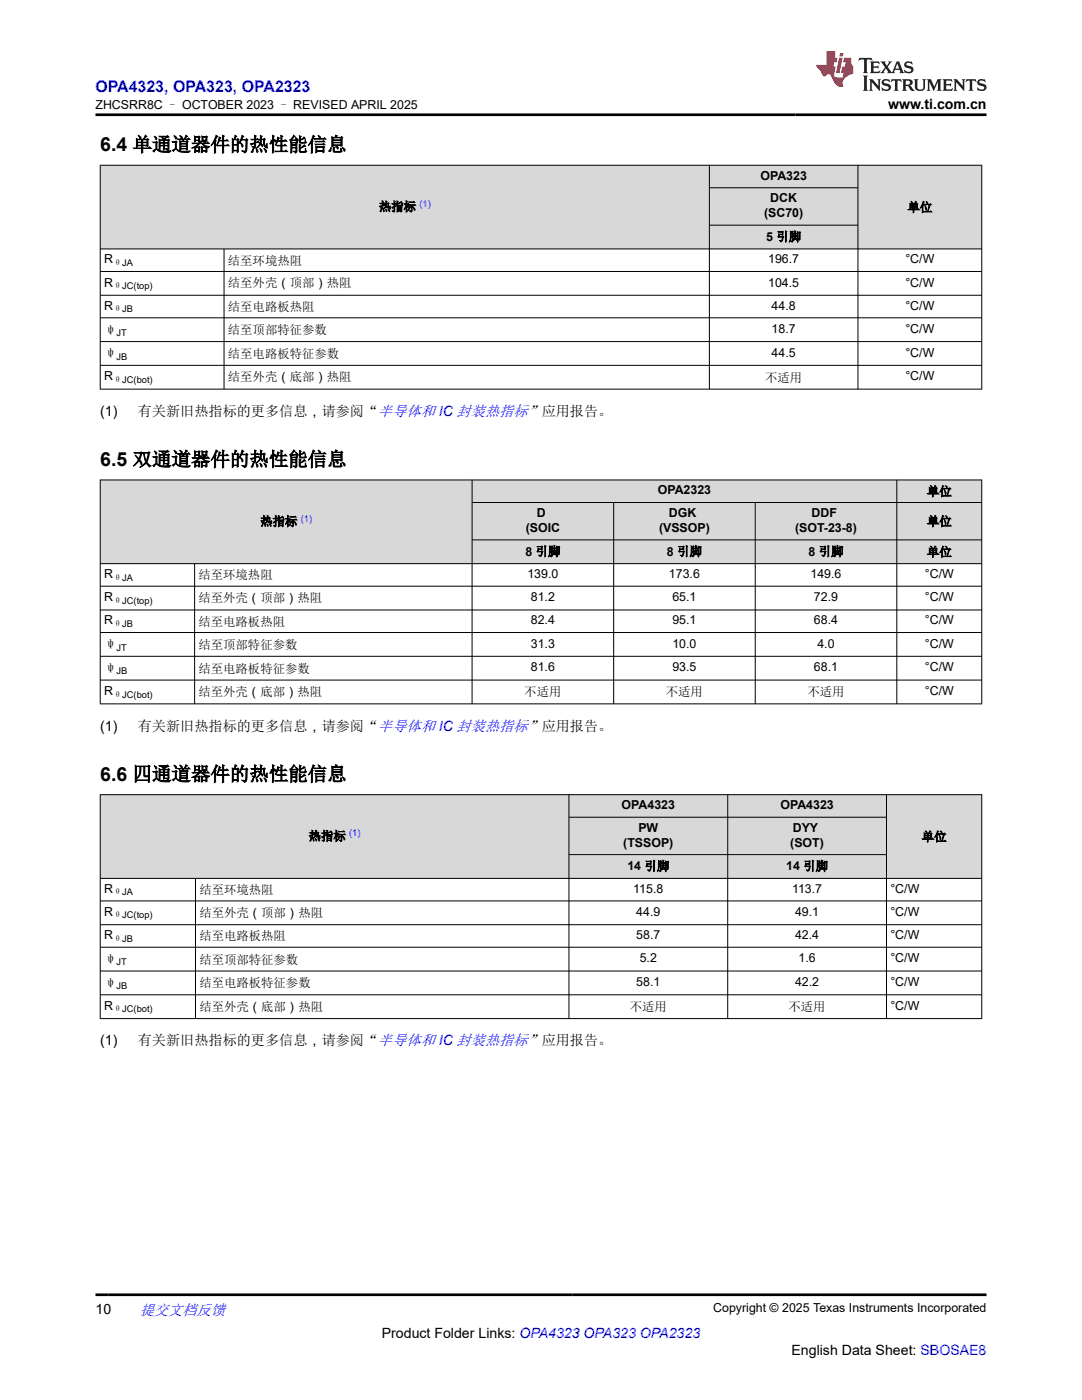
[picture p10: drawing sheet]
<svg xmlns="http://www.w3.org/2000/svg" width="216mm" height="279mm" viewBox="0 0 216 279" stroke-linecap="round" stroke-linejoin="round" font-family="sans-serif">
<defs><g id="words">
<g font-size="3.9">
<text x="20" y="30.2">6.4 单通道器件的热性能信息</text>
<text x="20" y="93">6.5 双通道器件的热性能信息</text>
<text x="20" y="155.8">6.6 四通道器件的热性能信息</text>
</g>
<text font-size="3.2" fill="#00f" x="19" y="18.3">OPA4323, OPA323, OPA2323</text>
<text font-size="3" fill="#00f" x="27.9" y="262.4">提交文档反馈</text>
<g font-size="2.8">
<text x="177.2" y="21.7">www.ti.com.cn</text>
<text x="20" y="83">(1)</text>
<text x="27.5" y="83">有关新旧热指标的更多信息，请参阅“半导体和 IC 封装热指标”应用报告。</text>
<text x="20" y="145.8">(1)</text>
<text x="27.5" y="145.8">有关新旧热指标的更多信息，请参阅“半导体和 IC 封装热指标”应用报告。</text>
<text x="20" y="208.6">(1)</text>
<text x="27.5" y="208.6">有关新旧热指标的更多信息，请参阅“半导体和 IC 封装热指标”应用报告。</text>
<text x="19" y="262.1">10</text>
<text x="76.2" y="266.9">Product Folder Links: OPA4323 OPA323 OPA2323</text>
<text x="157.9" y="270.3">English Data Sheet: SBOSAE8</text>
</g>
<g font-size="2.5">
<text x="19" y="21.8">ZHCSRR8C – OCTOBER 2023 – REVISED APRIL 2025</text>
<text x="151.7" y="35.9">OPA323</text>
<text x="153.7" y="40.4">DCK</text>
<text x="75.6" y="42.1">热指标</text>
<text x="152.5" y="43.3">(SC70)</text>
<text x="181.1" y="42.2">单位</text>
<text x="20.8" y="52.6">R</text>
<text x="45.5" y="52.8">结至环境热阻</text>
<text x="152.9" y="48.1">5 引脚</text>
<text x="153.3" y="52.6">196.7</text>
<text x="180.7" y="52.6">°C/W</text>
<text x="20.8" y="57.2">R</text>
<text x="45.5" y="57.3">结至外壳（顶部）热阻</text>
<text x="153.3" y="57.2">104.5</text>
<text x="180.7" y="57.2">°C/W</text>
<text x="20.8" y="61.8">R</text>
<text x="45.5" y="62.1">结至电路板热阻</text>
<text x="154" y="61.8">44.8</text>
<text x="180.7" y="61.8">°C/W</text>
<text x="20.8" y="66.6">ψ</text>
<text x="20.8" y="71.3">ψ</text>
<text x="45.5" y="66.7">结至顶部特征参数</text>
<text x="45.5" y="71.4">结至电路板特征参数</text>
<text x="154" y="66.4">18.7</text>
<text x="154" y="71.2">44.5</text>
<text x="180.7" y="66.4">°C/W</text>
<text x="180.7" y="71.2">°C/W</text>
<text x="20.8" y="75.9">R</text>
<text x="45.5" y="76.1">结至外壳（底部）热阻</text>
<text x="152.7" y="76.2">不适用</text>
<text x="180.7" y="75.9">°C/W</text>
<text x="131.2" y="98.7">OPA2323</text>
<text x="185" y="98.9">单位</text>
<text x="51.9" y="104.9">热指标</text>
<text x="104.9" y="106.1">(SOIC</text>
<text x="107.1" y="103.2">D</text>
<text x="131.5" y="106.1">(VSSOP)</text>
<text x="133.5" y="103.2">DGK</text>
<text x="158.7" y="106.1">(SOT-23-8)</text>
<text x="161.9" y="103.2">DDF</text>
<text x="185" y="104.9">单位</text>
<text x="104.8" y="110.9">8 引脚</text>
<text x="133.1" y="110.9">8 引脚</text>
<text x="161.3" y="110.9">8 引脚</text>
<text x="185" y="111">单位</text>
<text x="20.8" y="115.4">R</text>
<text x="39.6" y="115.6">结至环境热阻</text>
<text x="105.2" y="115.4">139.0</text>
<text x="133.5" y="115.4">173.6</text>
<text x="161.7" y="115.4">149.6</text>
<text x="184.5" y="115.4">°C/W</text>
<text x="20.8" y="120">R</text>
<text x="20.8" y="124.6">R</text>
<text x="39.6" y="120.1">结至外壳（顶部）热阻</text>
<text x="39.6" y="124.9">结至电路板热阻</text>
<text x="105.9" y="120">81.2</text>
<text x="105.9" y="124.6">82.4</text>
<text x="134.2" y="120">65.1</text>
<text x="134.2" y="124.6">95.1</text>
<text x="162.4" y="120">72.9</text>
<text x="162.4" y="124.6">68.4</text>
<text x="184.5" y="120">°C/W</text>
<text x="184.5" y="124.6">°C/W</text>
<text x="20.8" y="129.4">ψ</text>
<text x="39.6" y="129.5">结至顶部特征参数</text>
<text x="105.9" y="129.2">31.3</text>
<text x="134.2" y="129.2">10.0</text>
<text x="163.1" y="129.2">4.0</text>
<text x="184.5" y="129.2">°C/W</text>
<text x="20.8" y="134.1">ψ</text>
<text x="39.6" y="134.2">结至电路板特征参数</text>
<text x="105.9" y="134">81.6</text>
<text x="134.2" y="134">93.5</text>
<text x="162.4" y="134">68.1</text>
<text x="184.5" y="134">°C/W</text>
<text x="20.8" y="138.7">R</text>
<text x="39.6" y="138.9">结至外壳（底部）热阻</text>
<text x="104.6" y="139">不适用</text>
<text x="132.9" y="139">不适用</text>
<text x="161.1" y="139">不适用</text>
<text x="184.5" y="138.7">°C/W</text>
<text x="124" y="161.5">OPA4323</text>
<text x="155.7" y="161.5">OPA4323</text>
<text x="61.6" y="167.7">热指标</text>
<text x="127.4" y="166">PW</text>
<text x="158.2" y="166">DYY</text>
<text x="183.9" y="167.8">单位</text>
<text x="124.4" y="168.9">(TSSOP)</text>
<text x="125.2" y="173.7">14 引脚</text>
<text x="156.9" y="173.7">14 引脚</text>
<text x="157.7" y="168.9">(SOT)</text>
<text x="20.8" y="178.2">R</text>
<text x="39.8" y="178.4">结至环境热阻</text>
<text x="126.4" y="178.2">115.8</text>
<text x="158.1" y="178.2">113.7</text>
<text x="177.7" y="178.2">°C/W</text>
<text x="20.8" y="182.8">R</text>
<text x="39.8" y="182.9">结至外壳（顶部）热阻</text>
<text x="127" y="182.8">44.9</text>
<text x="158.6" y="182.8">49.1</text>
<text x="177.7" y="182.8">°C/W</text>
<text x="20.8" y="187.4">R</text>
<text x="39.8" y="187.7">结至电路板热阻</text>
<text x="127" y="187.4">58.7</text>
<text x="158.6" y="187.4">42.4</text>
<text x="177.7" y="187.4">°C/W</text>
<text x="20.8" y="192.2">ψ</text>
<text x="20.8" y="196.9">ψ</text>
<text x="39.8" y="192.3">结至顶部特征参数</text>
<text x="39.8" y="197">结至电路板特征参数</text>
<text x="127" y="196.8">58.1</text>
<text x="127.7" y="192.1">5.2</text>
<text x="158.6" y="196.8">42.2</text>
<text x="159.3" y="192.1">1.6</text>
<text x="177.7" y="192.1">°C/W</text>
<text x="177.7" y="196.8">°C/W</text>
<text x="20.8" y="201.5">R</text>
<text x="39.8" y="201.7">结至外壳（底部）热阻</text>
<text x="125.7" y="201.8">不适用</text>
<text x="157.3" y="201.8">不适用</text>
<text x="177.7" y="201.5">°C/W</text>
<text x="142.3" y="261.8">Copyright © 2025 Texas Instruments Incorporated</text>
</g>
<g font-size="1.9" fill="#00f">
<text x="83.7" y="41.3">(1)</text>
<text x="60" y="104.1">(1)</text>
<text x="69.7" y="166.9">(1)</text>
</g>
<g font-size="1.9">
<text x="22.6" y="53.1">θJA</text>
<text x="22.6" y="57.7">θJC(top)</text>
<text x="22.6" y="62.3">θJB</text>
<text x="23.2" y="67.1">JT</text>
<text x="23.2" y="71.8">JB</text>
<text x="22.6" y="76.4">θJC(bot)</text>
<text x="22.6" y="115.9">θJA</text>
<text x="22.6" y="120.5">θJC(top)</text>
<text x="22.6" y="125.1">θJB</text>
<text x="23.2" y="129.9">JT</text>
<text x="23.2" y="134.6">JB</text>
<text x="22.6" y="139.2">θJC(bot)</text>
<text x="22.6" y="178.7">θJA</text>
<text x="22.6" y="183.3">θJC(top)</text>
<text x="22.6" y="187.9">θJB</text>
<text x="23.2" y="192.7">JT</text>
<text x="23.2" y="197.4">JB</text>
<text x="22.6" y="202">θJC(bot)</text>
</g>
</g></defs>
<g fill="#d8d8d8">
<path d="M20 33h175.9v4.5h-175.9z" fill-rule="evenodd"/>
<path d="M20.1 33h121.4v16.6h-121.4z" fill-rule="evenodd"/>
<path d="M141.6 33h29.5v4.4h-29.5z" fill-rule="evenodd"/>
<path d="M171.3 33h24.5v16.6h-24.5z" fill-rule="evenodd"/>
<path d="M141.6 37.5h29.5v7.4h-29.5z" fill-rule="evenodd"/>
<path d="M141.6 45h29.5v4.6h-29.5z" fill-rule="evenodd"/>
</g>
<g fill="none" stroke="#000" stroke-width=".2">
<path d="M19.9 33h176.1M20 32.9v44.8M141.5 32.9v44.8M141.5 37.5h29.8M171.2 32.9v44.8M195.9 32.9v44.8M19.9 49.7h176.1M19.9 54.2h176.1M19.9 58.9h176.1M44.7 49.7v28M141.5 44.9h29.8M19.9 63.4h176.1"/>
<path d="M19.9 68.2h176.1M19.9 72.9h176.1M19.9 77.7h176.1"/>
</g>
<g fill="#d8d8d8">
<path d="M20 95.8h175.9v4.5h-175.9z" fill-rule="evenodd"/>
<path d="M20.1 95.8h74v16.6h-74z" fill-rule="evenodd"/>
<path d="M94.3 95.8h84.6v4.4h-84.6z" fill-rule="evenodd"/>
<path d="M179 95.8h16.8v4.4h-16.8z" fill-rule="evenodd"/>
<path d="M94.3 100.3h28.1v7.4h-28.1z" fill-rule="evenodd"/>
<path d="M122.5 100.3h28.1v7.4h-28.1z" fill-rule="evenodd"/>
<path d="M150.8 100.3h28.1v7.4h-28.1z" fill-rule="evenodd"/>
<path d="M179 100.3h16.8v7.4h-16.8z" fill-rule="evenodd"/>
<path d="M94.3 107.8h28.1v4.6h-28.1z" fill-rule="evenodd"/>
<path d="M122.5 107.8h28.1v4.6h-28.1z" fill-rule="evenodd"/>
<path d="M150.8 107.8h28.1v4.6h-28.1z" fill-rule="evenodd"/>
<path d="M179 107.8h16.8v4.6h-16.8z" fill-rule="evenodd"/>
</g>
<g fill="none" stroke="#000" stroke-width=".2">
<path d="M19.9 95.8h176.1M20 95.7v44.8M94.2 95.7v44.8M179 95.7v44.8M195.9 95.7v44.8M19.9 112.5h176.1M19.9 117h176.1M38.8 112.5v28M94.2 100.3h101.8M94.2 107.7h101.8M122.5 100.3v40.2M150.7 100.3v40.2"/>
<path d="M19.9 121.7h176.1M19.9 126.2h176.1M19.9 131h176.1M19.9 135.7h176.1M19.9 140.5h176.1"/>
</g>
<g fill="#d8d8d8">
<path d="M20 158.6h175.9v4.5h-175.9z" fill-rule="evenodd"/>
<path d="M20.1 158.7h93.4v16.5h-93.4z" fill-rule="evenodd"/>
<path d="M113.6 158.7h31.5v4.3h-31.5z" fill-rule="evenodd"/>
<path d="M145.3 158.7h31.5v4.3h-31.5z" fill-rule="evenodd"/>
<path d="M177 158.7h18.8v16.5h-18.8z" fill-rule="evenodd"/>
<path d="M113.6 163.2h31.5v7.3h-31.5z" fill-rule="evenodd"/>
<path d="M145.3 163.2h31.5v7.3h-31.5z" fill-rule="evenodd"/>
<path d="M113.6 170.6h31.5v4.6h-31.5z" fill-rule="evenodd"/>
<path d="M145.3 170.6h31.5v4.6h-31.5z" fill-rule="evenodd"/>
</g>
<g fill="none" stroke="#000" stroke-width=".2">
<path d="M19.9 158.6h176.1M20 158.5v44.8M113.5 158.5v44.8M145.2 158.5v44.8M176.9 158.5v44.8M195.9 158.5v44.8M19.9 175.3h176.1M19.9 179.8h176.1M39 175.3v28M113.5 163.1h63.5M113.5 170.6h63.5M19.9 184.5h176.1"/>
<path d="M19.9 189h176.1M19.9 193.8h176.1M19.9 198.5h176.1M19.9 203.3h176.1"/>
</g>
<path d="M171.5 11.6l-.2 .5 .5-.2h.6v.1v2.2l-.2 .4h1l-.2-.4v-2.2v-.1h.5l.6 .2-.2-.5zM173.6 12.3l.2 .4v1.5l-.2 .4h1.9l.1-.6a1.08 1.08 0 0 1-1.3 .2v-.7h.6l.4 .2v-.7l-.4 .2h-.6v-.5l.2-.2a1 1 0 0 1 1 .3l-.1-.5zM175.7 12.3l.9 1.1-1 1.2h.9l-.2-.2 .5-.8 .4 .8-.2 .2h1.6l-.2-.2 .2-.5h.9l.1 .5-.1 .2h.9l-.2-.3-.8-2h-.5l-.9 2.2-.9-1.1 .9-1.1h-.8l.2 .2-.4 .6-.4-.6 .2-.2zM179 12.7l.4 1h-.7zM180.7 12.4a.65 .65 0 0 0-.2 .7 .65 .65 0 0 0 .6 .5l.6 .1 .1 .3a.79 .79 0 0 1-.7 .4 .79 .79 0 0 1-.7-.5l.1 .7 .2-.1a.93 .93 0 0 0 1.1 .1 .93 .93 0 0 0 .4-1 1.46 1.46 0 0 0-1.2-.6l-.1-.3a1.09 1.09 0 0 1 1.2 .2l-.2-.6-.1 .1-.5-.2zM172.2 15.1l.2 .4v2.2l-.2 .4h1l-.2-.4v-2.2l.2-.4zM173.4 15.8l.2 .4v1.5l-.2 .4h.8l-.3-.4 .1-1.3 1.6 1.8v-2l.2-.4h-.7l.1 .2 .1 1.1-1.2-1.3zM176.2 15.9a.65 .65 0 0 0-.2 .8 .65 .65 0 0 0 .6 .4l.6 .2 .1 .2a.79 .79 0 0 1-.7 .4 .79 .79 0 0 1-.7-.5l.1 .7 .2-.1a.93 .93 0 0 0 1.1 .1 .93 .93 0 0 0 .4-.9 1.46 1.46 0 0 0-1.2-.6l-.1-.4a1.09 1.09 0 0 1 1.2 .2l-.1-.6-.2 .1-.5-.1zM177.9 15.8l-.1 .6a.63 .63 0 0 1 .8-.3v1.6l-.3 .4h1l-.2-.4v-1.6a.66 .66 0 0 1 .8 .3l-.1-.6zM180 15.8l.2 .4v1.5l-.2 .4h1l-.2-.2-.1-.7h.5l.1 .2a.79 .79 0 0 0 1.2 .6l-1-.9a.61 .61 0 0 0 .6-.6 .61 .61 0 0 0-.5-.7zM180.8 16.1h.1a.47 .47 0 0 1 .5 .1 .47 .47 0 0 1 .1 .5l-.1 .1-.7 .1zM182.3 15.8l.2 .2a2.27 2.27 0 0 0 .4 2 1.04 1.04 0 0 0 1.7-.7v-1.3l.2-.2h-.8l.2 .4v1.1a.6 .6 0 0 1-.6 .6 .6 .6 0 0 1-.6-.6v-1.1l.3-.4zM184.9 15.8l.2 .4v1.5l-.2 .4h.8l-.3-.4v-1.4l.9 1.9 .9-1.9v1.4l-.3 .4h1l-.2-.4v-1.5l.2-.4h-.8l-.7 1.5-.6-1.5zM188.1 15.8l.2 .4v1.5l-.2 .4h1.9l.1-.6a1.09 1.09 0 0 1-1.3 .2v-.7h.6l.4 .2v-.6l-.4 .2h-.6v-.6l.2-.1a1.01 1.01 0 0 1 1 .3l-.1-.6zM190.2 15.8l.3 .4v1.5l-.3 .4h.8l-.2-.4v-1.3l1.6 1.8v-2l.2-.4h-.7l.2 .2v1.1l-1.2-1.3zM192.8 15.8l-.1 .6a.63 .63 0 0 1 .8-.3v1.6l-.3 .4h1l-.2-.4v-1.6a.66 .66 0 0 1 .8 .3l-.1-.6zM195.2 15.9a.65 .65 0 0 0-.2 .8 .65 .65 0 0 0 .6 .4l.6 .2 .2 .2a.79 .79 0 0 1-.7 .4 .79 .79 0 0 1-.7-.5l.1 .7 .2-.1a.93 .93 0 0 0 1 .1 .93 .93 0 0 0 .5-.9 1.46 1.46 0 0 0-1.3-.6v-.4a1.09 1.09 0 0 1 1.2 .2l-.2-.6-.2 .1-.5-.1z" fill="#231f20"/>
<path d="M164.9 10.2v2.8h-2l.1 .3 .8 1a.95 .95 0 0 0 1 .9 .59 .59 0 0 1 .5-.4 .59 .59 0 0 1 .5 .4l.4 .7a1.59 1.59 0 0 0 2.1 1.4 1.61 1.61 0 0 1 1-2.3l1-.3-.1-1.5a1.59 1.59 0 0 1-.3-1.7h-1.5l-.2 .9h.6l-.2 .9h-.5l-.2 1v.2l.4 .1-.1 .9h-.7a.73 .73 0 0 1-1-.7l.3-1.5h-.5l.1-.9h.5l.2-.9h-.5v-1.3zM167.4 11.5l-.6 3.1h.7l.6-3.1zM167.6 10.6l-.1 .6h.7l.1-.6z" fill="#ed1c24"/>
<path d="M19 22.9h177.8M19 258.4h177.8" fill="none" stroke="#000" stroke-width=".53"/>
<use href="#words"/>
</svg>
